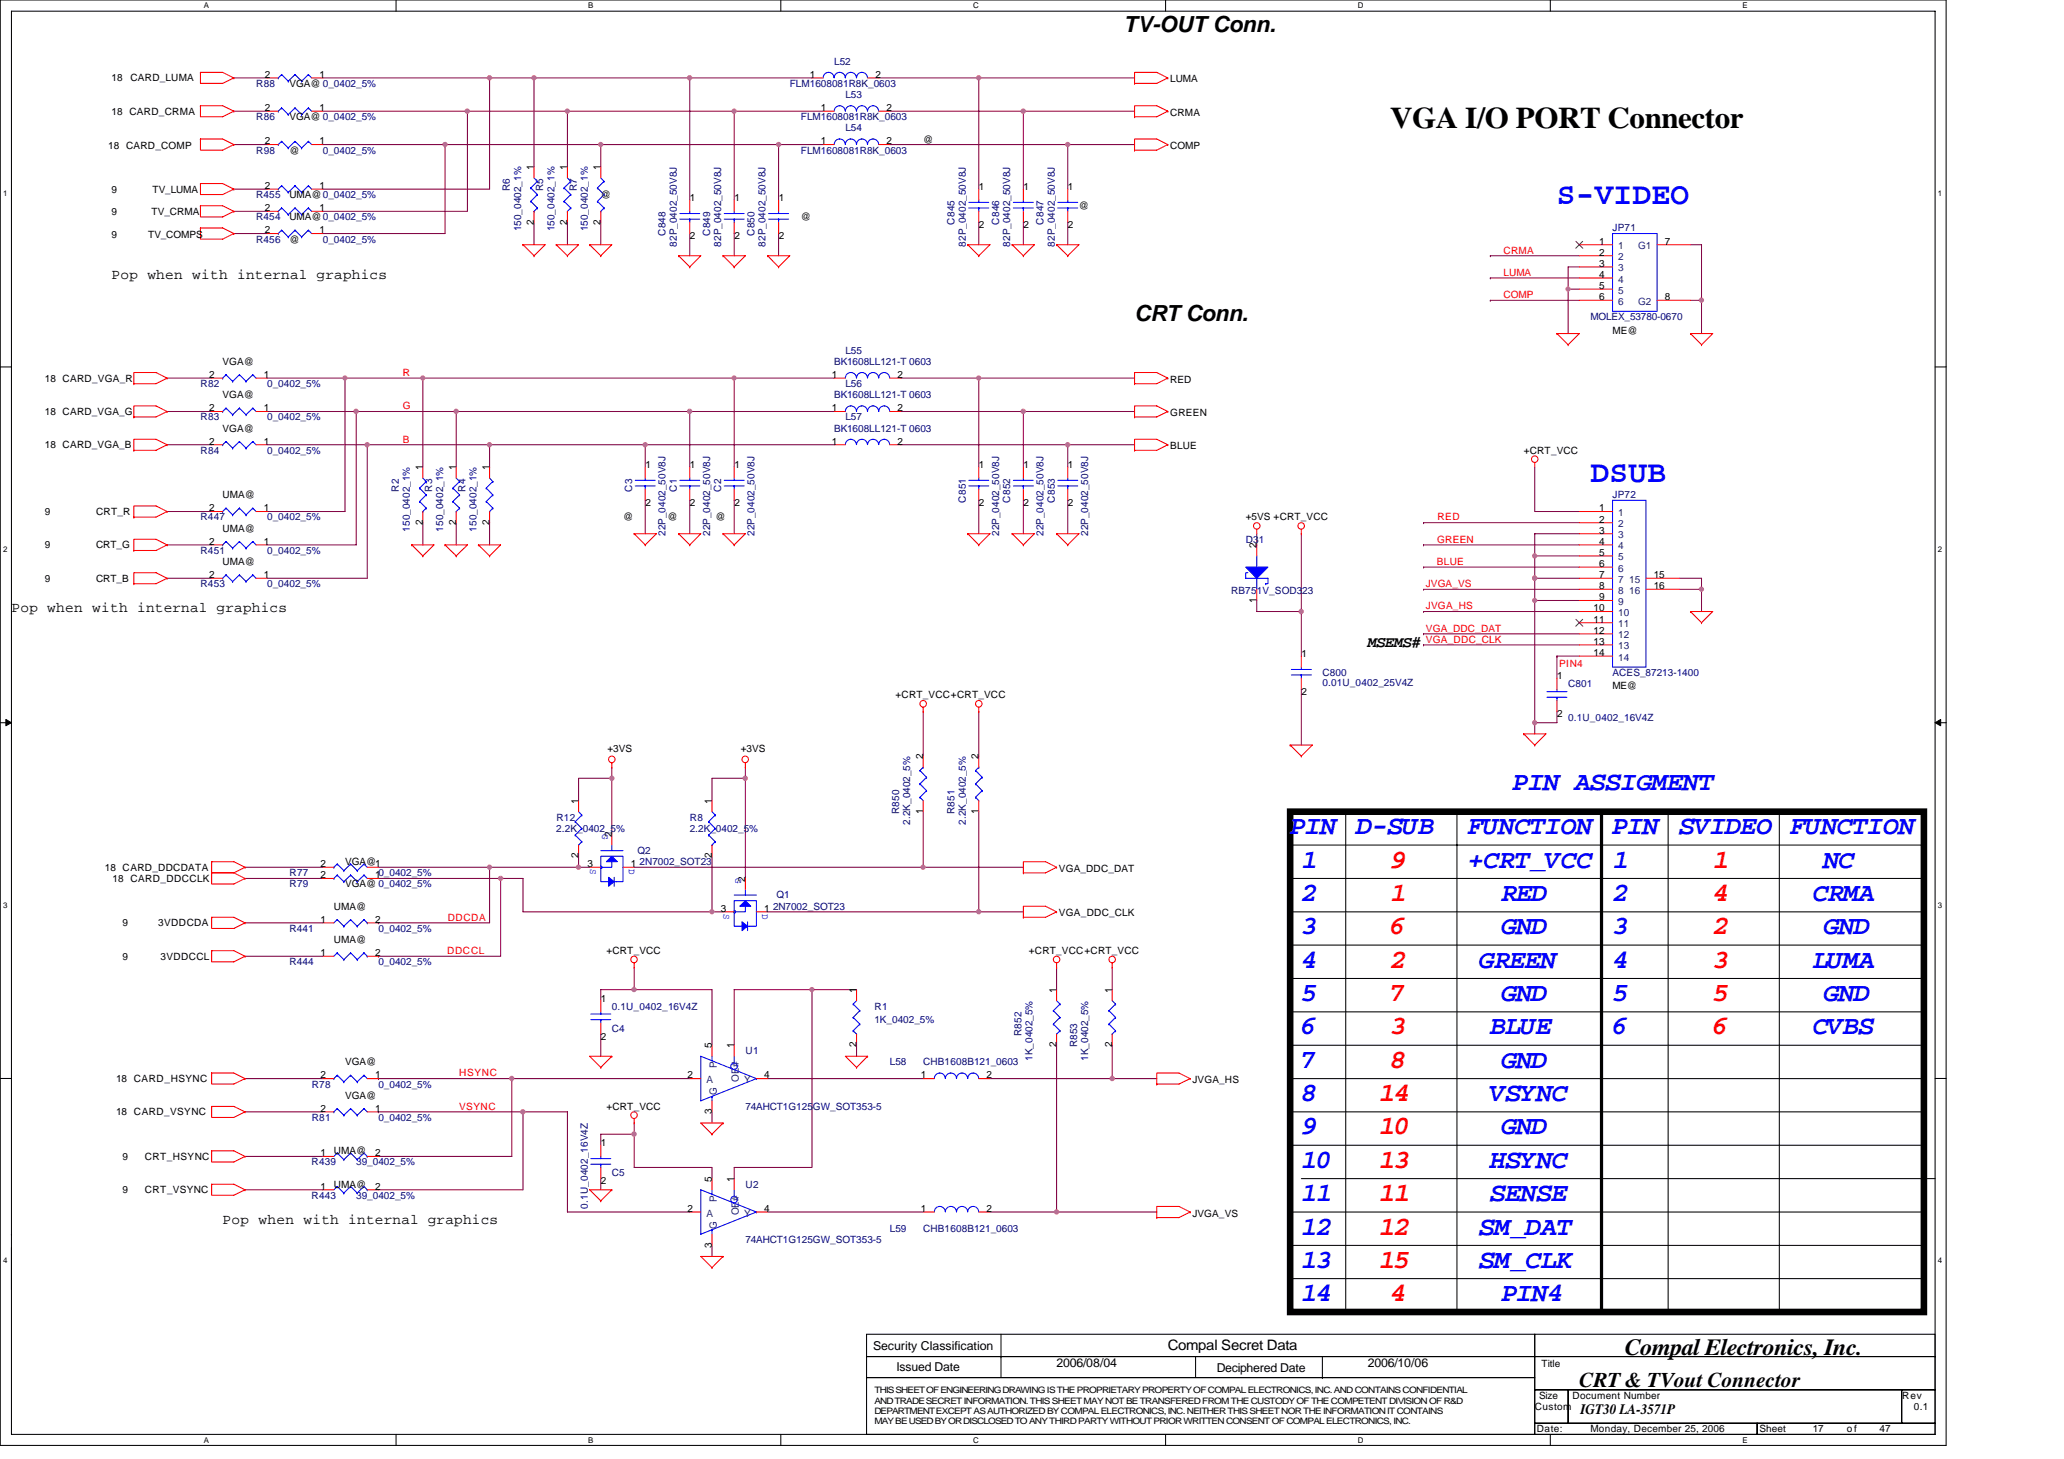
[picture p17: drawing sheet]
<svg xmlns="http://www.w3.org/2000/svg" width="297mm" height="210mm" viewBox="0 0 297 210" stroke-linecap="round" stroke-linejoin="round" font-family="sans-serif">
<defs><g id="words">
<g font-size="4.5" fill="#00f">
<text x="224.1" y="29.3">S-VIDEO</text>
<text x="228.9" y="69.3">DSUB</text>
</g>
<text font-size="4.3" x="200.1" y="18.4">VGA I/O PORT Connector</text>
<g font-size="3.8" fill="#00f">
<text x="217.7" y="113.7">PIN ASSIGMENT</text>
<text x="185.6" y="120.1">PIN</text>
<text x="187.3" y="124.9">1</text>
<text x="195.2" y="120.1">D-SUB</text>
<text x="211.3" y="120.1">FUNCTION</text>
<text x="211.3" y="124.9">+CRT_VCC</text>
<text x="232" y="120.1">PIN</text>
<text x="232.1" y="124.9">1</text>
<text x="241.7" y="120.1">SVIDEO</text>
<text x="257.7" y="120.1">FUNCTION</text>
<text x="262.4" y="124.9">NC</text>
<text x="187.3" y="129.7">2</text>
<text x="216" y="129.7">RED</text>
<text x="232.1" y="129.7">2</text>
<text x="260.9" y="129.7">CRMA</text>
<text x="187.3" y="134.5">3</text>
<text x="216" y="134.5">GND</text>
<text x="232.1" y="134.5">3</text>
<text x="262.4" y="134.5">GND</text>
<text x="187.3" y="139.3">4</text>
<text x="212.8" y="139.3">GREEN</text>
<text x="232.1" y="139.3">4</text>
<text x="260.9" y="139.3">LUMA</text>
<text x="187.3" y="144.1">5</text>
<text x="187.3" y="148.9">6</text>
<text x="214.5" y="148.9">BLUE</text>
<text x="216" y="144.1">GND</text>
<text x="232.1" y="144.1">5</text>
<text x="232.1" y="148.9">6</text>
<text x="260.9" y="148.9">CVBS</text>
<text x="262.4" y="144.1">GND</text>
<text x="187.3" y="153.7">7</text>
<text x="216" y="153.7">GND</text>
<text x="187.3" y="158.5">8</text>
<text x="214.4" y="158.5">VSYNC</text>
<text x="187.3" y="163.3">9</text>
<text x="216" y="163.3">GND</text>
<text x="187.2" y="168.1">10</text>
<text x="187.2" y="172.9">11</text>
<text x="214.4" y="168.1">HSYNC</text>
<text x="214.4" y="172.9">SENSE</text>
<text x="187.2" y="177.7">12</text>
<text x="212.9" y="177.7">SM_DAT</text>
<text x="187.2" y="182.5">13</text>
<text x="212.9" y="182.5">SM_CLK</text>
<text x="187.2" y="187.3">14</text>
<text x="216.1" y="187.3">PIN4</text>
</g>
<g font-size="3.8" fill="#f00">
<text x="200.1" y="124.9">9</text>
<text x="246.5" y="124.9">1</text>
<text x="200.1" y="129.7">1</text>
<text x="246.5" y="129.7">4</text>
<text x="200.1" y="134.5">6</text>
<text x="246.5" y="134.5">2</text>
<text x="200.1" y="139.3">2</text>
<text x="246.5" y="139.3">3</text>
<text x="200.1" y="148.9">3</text>
<text x="200.1" y="144.1">7</text>
<text x="246.5" y="144.1">5</text>
<text x="246.5" y="148.9">6</text>
<text x="200.1" y="153.7">8</text>
<text x="198.4" y="158.5">14</text>
<text x="198.4" y="163.3">10</text>
<text x="198.4" y="172.9">11</text>
<text x="198.4" y="168.1">13</text>
<text x="198.4" y="177.7">12</text>
<text x="198.4" y="182.5">15</text>
<text x="200.1" y="187.3">4</text>
</g>
<text font-size="3.3" x="233.8" y="195.1">Compal Electronics, Inc.</text>
<g font-size="3.2">
<text x="161.7" y="4.6">TV-OUT Conn.</text>
<text x="163.3" y="46.2">CRT Conn.</text>
</g>
<text font-size="3" x="227.3" y="199.6">CRT &amp; TVout Connector</text>
<text font-size="2.2" x="196.9" y="93.1">MSEMS#</text>
<g font-size="2.1">
<text x="16" y="40.1">Pop when with internal graphics</text>
<text x="1.6" y="88.1">Pop when with internal graphics</text>
<text x="32" y="176.1">Pop when with internal graphics</text>
<text x="168.1" y="194.4">Compal Secret Data</text>
<text x="227.4" y="203.5">IGT30 LA-3571P</text>
</g>
<g font-size="1.8">
<text x="125.7" y="194.2">Security Classification</text>
<text x="129" y="197.3">Issued Date</text>
<text x="152.1" y="196.8">2006/08/04</text>
<text x="175.1" y="197.4">Deciphered Date</text>
<text x="196.9" y="196.8">2006/10/06</text>
</g>
<g font-size="1.4">
<text x="16" y="11.7">18</text>
<text x="18.8" y="11.7">CARD_LUMA</text>
<text x="38.1" y="11.2">2</text>
<text x="46" y="11.2">1</text>
<text x="116.5" y="11.2">1</text>
<text x="126" y="11.2">2</text>
<text x="168.4" y="11.9">LUMA</text>
<text x="16" y="16.5">18 CARD_CRMA</text>
<text x="38.1" y="16">2</text>
<text x="41.7" y="12.5">VGA@ 0_0402_5%</text>
<text x="41.7" y="17.3">VGA@ 0_0402_5%</text>
<text x="46" y="16">1</text>
<text x="118.1" y="16">1</text>
<text x="127.6" y="16">2</text>
<text x="168.4" y="16.7">CRMA</text>
<text x="15.6" y="21.5">18 CARD_COMP</text>
<text x="38.1" y="20.8">2</text>
<text x="41.7" y="22.1">@</text>
<text x="46" y="20.8">1</text>
<text x="118.1" y="20.8">1</text>
<text x="127.6" y="20.8">2</text>
<text x="132.9" y="20.5">@</text>
<text x="168.4" y="21.5">COMP</text>
<text x="16" y="27.7">9</text>
<text x="22" y="27.7">TV_LUMA</text>
<text x="38.1" y="27.2">2</text>
<text x="41.7" y="28.5">UMA@0_0402_5%</text>
<text x="46" y="27.2">1</text>
<text x="76.8" y="24.5" transform="rotate(-90 76.8 24.5)">1</text>
<text x="81.6" y="24.5" transform="rotate(-90 81.6 24.5)">1</text>
<text x="86.4" y="24.5" transform="rotate(-90 86.4 24.5)">1</text>
<text x="86.5" y="28.5">@</text>
<text x="99.3" y="29">1</text>
<text x="105.7" y="29">1</text>
<text x="112.1" y="29">1</text>
<text x="140.9" y="27.4">1</text>
<text x="147.3" y="27.4">1</text>
<text x="153.7" y="27.4">1</text>
<text x="16" y="34.3">9</text>
<text x="16" y="30.9">9</text>
<text x="21.3" y="34.3">TV_COMPS</text>
<text x="21.8" y="30.9">TV_CRMA</text>
<text x="38.1" y="30.4">2</text>
<text x="38.1" y="33.6">2</text>
<text x="41.7" y="31.7">UMA@0_0402_5%</text>
<text x="41.7" y="34.9">@</text>
<text x="46" y="30.4">1</text>
<text x="46" y="33.6">1</text>
<text x="76.8" y="32.3" transform="rotate(-90 76.8 32.3)">2</text>
<text x="81.6" y="32.3" transform="rotate(-90 81.6 32.3)">2</text>
<text x="86.4" y="32.3" transform="rotate(-90 86.4 32.3)">2</text>
<text x="99.3" y="34.4">2</text>
<text x="105.7" y="34.4">2</text>
<text x="112.1" y="34.4">2</text>
<text x="115.3" y="31.7">@</text>
<text x="140.9" y="32.8">2</text>
<text x="147.3" y="32.8">2</text>
<text x="153.7" y="32.8">2</text>
<text x="155.3" y="30.1">@</text>
<text x="230.1" y="35.2">1</text>
<text x="239.6" y="35.2">7</text>
<text x="230.1" y="36.8">2</text>
<text x="230.1" y="38.4">3</text>
<text x="230.1" y="40">4</text>
<text x="230.1" y="41.6">5</text>
<text x="230.1" y="43.2">6</text>
<text x="239.6" y="43.2">8</text>
<text x="32" y="52.5">VGA@</text>
<text x="232.1" y="48">ME@</text>
<text x="6.5" y="54.9">18 CARD_VGA_R</text>
<text x="6.5" y="59.7">18 CARD_VGA_G</text>
<text x="30.1" y="54.4">2</text>
<text x="30.1" y="59.2">2</text>
<text x="32" y="57.3">VGA@</text>
<text x="38" y="54.4">1</text>
<text x="38" y="59.2">1</text>
<text x="119.7" y="54.4">1</text>
<text x="119.7" y="59.2">1</text>
<text x="129.2" y="54.4">2</text>
<text x="129.2" y="59.2">2</text>
<text x="168.4" y="55.1">RED</text>
<text x="168.4" y="59.9">GREEN</text>
<text x="6.5" y="64.5">18 CARD_VGA_B</text>
<text x="30.1" y="64">2</text>
<text x="32" y="62.1">VGA@</text>
<text x="38" y="64">1</text>
<text x="119.7" y="64">1</text>
<text x="129.2" y="64">2</text>
<text x="168.4" y="64.7">BLUE</text>
<text x="219.3" y="65.3">+CRT_VCC</text>
<text x="32" y="71.7">UMA@</text>
<text x="60.8" y="67.7" transform="rotate(-90 60.8 67.7)">1</text>
<text x="65.6" y="67.7" transform="rotate(-90 65.6 67.7)">1</text>
<text x="70.4" y="67.7" transform="rotate(-90 70.4 67.7)">1</text>
<text x="92.9" y="67.4">1</text>
<text x="99.3" y="67.4">1</text>
<text x="105.7" y="67.4">1</text>
<text x="140.9" y="67.4">1</text>
<text x="147.3" y="67.4">1</text>
<text x="153.7" y="67.4">1</text>
<text x="6.5" y="74.1">9</text>
<text x="13.8" y="74.1">CRT_R</text>
<text x="30.1" y="73.6">2</text>
<text x="32" y="76.5">UMA@</text>
<text x="38" y="73.6">1</text>
<text x="60.8" y="75.5" transform="rotate(-90 60.8 75.5)">2</text>
<text x="65.6" y="75.5" transform="rotate(-90 65.6 75.5)">2</text>
<text x="70.4" y="75.5" transform="rotate(-90 70.4 75.5)">2</text>
<text x="89.7" y="74.9">@</text>
<text x="92.9" y="72.8">2</text>
<text x="96.1" y="74.9">@</text>
<text x="99.3" y="72.8">2</text>
<text x="103" y="74.9">@</text>
<text x="105.7" y="72.8">2</text>
<text x="140.9" y="72.8">2</text>
<text x="147.3" y="72.8">2</text>
<text x="153.7" y="72.8">2</text>
<text x="179.3" y="74.9">+5VS +CRT_VCC</text>
<text x="230.1" y="73.6">1</text>
<text x="230.1" y="75.2">2</text>
<text x="230.1" y="76.8">3</text>
<text x="6.5" y="78.9">9</text>
<text x="6.5" y="83.7">9</text>
<text x="13.8" y="78.9">CRT_G</text>
<text x="13.8" y="83.7">CRT_B</text>
<text x="30.1" y="78.4">2</text>
<text x="30.1" y="83.2">2</text>
<text x="32" y="81.3">UMA@</text>
<text x="38" y="78.4">1</text>
<text x="38" y="83.2">1</text>
<text x="180.8" y="78.9" transform="rotate(-90 180.8 78.9)">2</text>
<text x="230.1" y="78.4">4</text>
<text x="230.1" y="80">5</text>
<text x="230.1" y="81.6">6</text>
<text x="230.1" y="83.2">7</text>
<text x="238" y="83.2">15</text>
<text x="180.8" y="86.7" transform="rotate(-90 180.8 86.7)">1</text>
<text x="229.3" y="88">10</text>
<text x="229.3" y="89.6">11</text>
<text x="230.1" y="84.8">8</text>
<text x="230.1" y="86.4">9</text>
<text x="238" y="84.8">16</text>
<text x="187.3" y="94.6">1</text>
<text x="229.3" y="91.2">12</text>
<text x="229.3" y="92.8">13</text>
<text x="229.3" y="94.4">14</text>
<text x="128.9" y="100.5">+CRT_VCC+CRT_VCC</text>
<text x="187.3" y="100">2</text>
<text x="224.1" y="97.8">1</text>
<text x="232" y="99.2">ME@</text>
<text x="224.1" y="103.2">2</text>
<text x="87.4" y="108.2">+3VS</text>
<text x="106.6" y="108.2">+3VS</text>
<text x="132.8" y="109.3" transform="rotate(-90 132.8 109.3)">2</text>
<text x="140.8" y="109.3" transform="rotate(-90 140.8 109.3)">2</text>
<text x="83.2" y="115.7" transform="rotate(-90 83.2 115.7)">1</text>
<text x="102.4" y="115.7" transform="rotate(-90 102.4 115.7)">1</text>
<text x="132.8" y="117.2" transform="rotate(-90 132.8 117.2)">1</text>
<text x="140.8" y="117.2" transform="rotate(-90 140.8 117.2)">1</text>
<text x="15.1" y="125.3">18 CARD_DDCDATA</text>
<text x="46.1" y="124.8">2</text>
<text x="49.7" y="124.5">VGA@1</text>
<text x="83.2" y="123.5" transform="rotate(-90 83.2 123.5)">2</text>
<text x="84.5" y="124.8">3</text>
<text x="88" y="120.5" transform="rotate(-90 88 120.5)">2</text>
<text x="90.8" y="124.8">1</text>
<text x="102.4" y="123.5" transform="rotate(-90 102.4 123.5)">2</text>
<text x="152.4" y="125.5">VGA_DDC_DAT</text>
<text x="16.2" y="126.9">18 CARD_DDCCLK</text>
<text x="46.1" y="126.4">2</text>
<text x="48" y="130.9">UMA@</text>
<text x="49.7" y="127.7">VGA@ 0_0402_5%</text>
<text x="54" y="126.4">10_0402_5%</text>
<text x="103.7" y="131.2">3</text>
<text x="107.2" y="126.9" transform="rotate(-90 107.2 126.9)">2</text>
<text x="110" y="131.2">1</text>
<text x="152.4" y="131.9">VGA_DDC_CLK</text>
<text x="17.6" y="133.3">9</text>
<text x="22.8" y="133.3">3VDDCDA</text>
<text x="46.1" y="132.8">1</text>
<text x="46.1" y="137.6">1</text>
<text x="48" y="135.7">UMA@</text>
<text x="54" y="132.8">2</text>
<text x="54" y="137.6">2</text>
<text x="87.3" y="137.3">+CRT_VCC</text>
<text x="148.1" y="137.3">+CRT_VCC+CRT_VCC</text>
<text x="17.6" y="138.1">9</text>
<text x="23.1" y="138.1">3VDDCCL</text>
<text x="123.3" y="142.9" transform="rotate(-90 123.3 142.9)">1</text>
<text x="152" y="142.9" transform="rotate(-90 152 142.9)">1</text>
<text x="160" y="142.9" transform="rotate(-90 160 142.9)">1</text>
<text x="86.5" y="144.2">1</text>
<text x="86.5" y="149.6">2</text>
<text x="16.7" y="155.7">18 CARD_HSYNC</text>
<text x="46.1" y="155.2">2</text>
<text x="49.7" y="153.3">VGA@</text>
<text x="54" y="155.2">1</text>
<text x="98.9" y="155.2">2</text>
<text x="102.4" y="150.9" transform="rotate(-90 102.4 150.9)">5</text>
<text x="105.6" y="150.9" transform="rotate(-90 105.6 150.9)">1</text>
<text x="110" y="155.2">4</text>
<text x="123.3" y="150.7" transform="rotate(-90 123.3 150.7)">2</text>
<text x="132.5" y="155.2">1</text>
<text x="142" y="155.2">2</text>
<text x="152" y="150.7" transform="rotate(-90 152 150.7)">2</text>
<text x="160" y="150.7" transform="rotate(-90 160 150.7)">2</text>
<text x="171.6" y="155.9">JVGA_HS</text>
<text x="16.7" y="160.5">18 CARD_VSYNC</text>
<text x="46.1" y="160">2</text>
<text x="49.7" y="158.1">VGA@</text>
<text x="54" y="160">1</text>
<text x="87.3" y="159.7">+CRT_VCC</text>
<text x="102.4" y="160.4" transform="rotate(-90 102.4 160.4)">3</text>
<text x="17.6" y="166.9">9</text>
<text x="20.8" y="166.9">CRT_HSYNC</text>
<text x="46.1" y="166.4">1</text>
<text x="48" y="166.1">UMA@</text>
<text x="54" y="166.4">2</text>
<text x="86.5" y="165">1</text>
<text x="17.6" y="171.7">9</text>
<text x="20.8" y="171.7">CRT_VSYNC</text>
<text x="46.1" y="171.2">1</text>
<text x="48" y="170.9">UMA@</text>
<text x="54" y="171.2">2</text>
<text x="86.5" y="170.4">2</text>
<text x="102.4" y="170.1" transform="rotate(-90 102.4 170.1)">5</text>
<text x="105.6" y="170.1" transform="rotate(-90 105.6 170.1)">1</text>
<text x="98.9" y="174.4">2</text>
<text x="102.4" y="179.6" transform="rotate(-90 102.4 179.6)">3</text>
<text x="110" y="174.4">4</text>
<text x="132.5" y="174.4">1</text>
<text x="142" y="174.4">2</text>
<text x="171.6" y="175.1">JVGA_VS</text>
<text x="221.8" y="196.7">Title</text>
<text x="220.9" y="202.9">Custom</text>
<text x="221.5" y="201.3">Size</text>
<text x="226.3" y="201.3">Document Number</text>
<text x="273.7" y="201.3">Rev</text>
<text x="275.4" y="202.9">0.1</text>
<text x="221.2" y="206.1">Date:</text>
<text x="228.9" y="206.1">Monday, December 25, 2006</text>
<text x="253.2" y="206.1">Sheet</text>
<text x="260.9" y="206.1">17</text>
<text x="265.8" y="206.1">of</text>
<text x="270.5" y="206.1">47</text>
</g>
<g font-size="1.4" fill="#000080">
<text x="120.1" y="9.3">L52</text>
<text x="36.9" y="12.5">R88</text>
<text x="36.9" y="17.3">R86</text>
<text x="113.7" y="12.5">FLM1608081R8K_0603</text>
<text x="115.3" y="17.3">FLM1608081R8K_0603</text>
<text x="121.7" y="14.1">L53</text>
<text x="36.9" y="22.1">R98</text>
<text x="46.5" y="22.1">0_0402_5%</text>
<text x="115.3" y="22.1">FLM1608081R8K_0603</text>
<text x="121.7" y="18.9">L54</text>
<text x="36.8" y="28.5">R455</text>
<text x="73.4" y="27.5" transform="rotate(-90 73.4 27.5)">R6</text>
<text x="78.2" y="27.5" transform="rotate(-90 78.2 27.5)">R5</text>
<text x="83" y="27.5" transform="rotate(-90 83 27.5)">R7</text>
<text x="36.8" y="31.7">R454</text>
<text x="36.8" y="34.9">R456</text>
<text x="46.5" y="34.9">0_0402_5%</text>
<text x="75" y="33.3" transform="rotate(-90 75 33.3)">150_0402_1%</text>
<text x="79.8" y="33.3" transform="rotate(-90 79.8 33.3)">150_0402_1%</text>
<text x="84.6" y="33.3" transform="rotate(-90 84.6 33.3)">150_0402_1%</text>
<text x="95.8" y="33.9" transform="rotate(-90 95.8 33.9)">C848</text>
<text x="97.4" y="35.5" transform="rotate(-90 97.4 35.5)">82P_0402_50V8J</text>
<text x="102.2" y="33.9" transform="rotate(-90 102.2 33.9)">C849</text>
<text x="103.8" y="35.5" transform="rotate(-90 103.8 35.5)">82P_0402_50V8J</text>
<text x="108.6" y="33.9" transform="rotate(-90 108.6 33.9)">C850</text>
<text x="110.2" y="35.5" transform="rotate(-90 110.2 35.5)">82P_0402_50V8J</text>
<text x="137.4" y="32.3" transform="rotate(-90 137.4 32.3)">C845</text>
<text x="139" y="35.5" transform="rotate(-90 139 35.5)">82P_0402_50V8J</text>
<text x="143.8" y="32.3" transform="rotate(-90 143.8 32.3)">C846</text>
<text x="145.4" y="35.5" transform="rotate(-90 145.4 35.5)">82P_0402_50V8J</text>
<text x="150.2" y="32.3" transform="rotate(-90 150.2 32.3)">C847</text>
<text x="151.8" y="35.5" transform="rotate(-90 151.8 35.5)">82P_0402_50V8J</text>
<text x="232.1" y="33.3">JP71</text>
<text x="228.9" y="46.1">MOLEX_53780-0670</text>
<text x="120.1" y="52.5">BK1608LL121-T 0603</text>
<text x="121.7" y="50.9">L55</text>
<text x="28.9" y="55.7">R82</text>
<text x="38.5" y="55.7">0_0402_5%</text>
<text x="120.1" y="57.3">BK1608LL121-T 0603</text>
<text x="121.7" y="55.7">L56</text>
<text x="28.9" y="60.5">R83</text>
<text x="28.9" y="65.3">R84</text>
<text x="38.5" y="60.5">0_0402_5%</text>
<text x="38.5" y="65.3">0_0402_5%</text>
<text x="120.1" y="62.1">BK1608LL121-T 0603</text>
<text x="121.7" y="60.5">L57</text>
<text x="57.4" y="70.7" transform="rotate(-90 57.4 70.7)">R2</text>
<text x="62.2" y="70.7" transform="rotate(-90 62.2 70.7)">R3</text>
<text x="67" y="70.7" transform="rotate(-90 67 70.7)">R4</text>
<text x="91" y="70.7" transform="rotate(-90 91 70.7)">C3</text>
<text x="97.4" y="70.7" transform="rotate(-90 97.4 70.7)">C1</text>
<text x="103.8" y="70.7" transform="rotate(-90 103.8 70.7)">C2</text>
<text x="232.1" y="71.7">JP72</text>
<text x="28.8" y="74.9">R447</text>
<text x="38.5" y="74.9">0_0402_5%</text>
<text x="59" y="76.5" transform="rotate(-90 59 76.5)">150_0402_1%</text>
<text x="63.8" y="76.5" transform="rotate(-90 63.8 76.5)">150_0402_1%</text>
<text x="68.6" y="76.5" transform="rotate(-90 68.6 76.5)">150_0402_1%</text>
<text x="95.8" y="77.1" transform="rotate(-90 95.8 77.1)">22P_0402_50V8J</text>
<text x="102.2" y="77.1" transform="rotate(-90 102.2 77.1)">22P_0402_50V8J</text>
<text x="108.6" y="77.1" transform="rotate(-90 108.6 77.1)">22P_0402_50V8J</text>
<text x="139" y="72.3" transform="rotate(-90 139 72.3)">C851</text>
<text x="143.8" y="77.1" transform="rotate(-90 143.8 77.1)">22P_0402_50V8J</text>
<text x="145.4" y="72.3" transform="rotate(-90 145.4 72.3)">C852</text>
<text x="150.2" y="77.1" transform="rotate(-90 150.2 77.1)">22P_0402_50V8J</text>
<text x="151.8" y="72.3" transform="rotate(-90 151.8 72.3)">C853</text>
<text x="156.6" y="77.1" transform="rotate(-90 156.6 77.1)">22P_0402_50V8J</text>
<text x="28.8" y="79.7">R451</text>
<text x="38.5" y="79.7">0_0402_5%</text>
<text x="179.3" y="78.1">D31</text>
<text x="28.8" y="84.5">R453</text>
<text x="38.5" y="84.5">0_0402_5%</text>
<text x="177.2" y="85.5">RB751V_SOD323</text>
<text x="190.3" y="97.3">C800</text>
<text x="190.3" y="98.7">0.01U_0402_25V4Z</text>
<text x="225.7" y="98.9">C801</text>
<text x="232.1" y="97.3">ACES_87213-1400</text>
<text x="225.7" y="103.7">0.1U_0402_16V4Z</text>
<text x="80" y="119.7">2.2K_0402_5%</text>
<text x="80.1" y="118.1">R12</text>
<text x="99.3" y="119.7">2.2K_0402_5%</text>
<text x="99.3" y="118.1">R8</text>
<text x="129.4" y="117.1" transform="rotate(-90 129.4 117.1)">R850</text>
<text x="131" y="118.7" transform="rotate(-90 131 118.7)">2.2K_0402_5%</text>
<text x="137.4" y="117.1" transform="rotate(-90 137.4 117.1)">R851</text>
<text x="139" y="118.7" transform="rotate(-90 139 118.7)">2.2K_0402_5%</text>
<text x="91.7" y="122.9">Q2</text>
<text x="92.1" y="124.5">2N7002_SOT23</text>
<text x="41.7" y="127.7">R79</text>
<text x="41.7" y="126.1">R77</text>
<text x="111.3" y="130.9">2N7002_SOT23</text>
<text x="111.7" y="129.3">Q1</text>
<text x="41.7" y="134.1">R441</text>
<text x="54.5" y="134.1">0_0402_5%</text>
<text x="41.7" y="138.9">R444</text>
<text x="54.5" y="138.9">0_0402_5%</text>
<text x="88" y="148.5">C4</text>
<text x="88" y="145.3">0.1U_0402_16V4Z</text>
<text x="125.8" y="147.2">1K_0402_5%</text>
<text x="125.9" y="145.3">R1</text>
<text x="147" y="149.1" transform="rotate(-90 147 149.1)">R852</text>
<text x="107.3" y="151.7">U1</text>
<text x="128.1" y="153.3">L58</text>
<text x="132.9" y="153.3">CHB1608B121_0603</text>
<text x="148.6" y="152.7" transform="rotate(-90 148.6 152.7)">1K_0402_5%</text>
<text x="155" y="150.7" transform="rotate(-90 155 150.7)">R853</text>
<text x="156.6" y="152.7" transform="rotate(-90 156.6 152.7)">1K_0402_5%</text>
<text x="44.9" y="161.3">R81</text>
<text x="44.9" y="156.5">R78</text>
<text x="54.5" y="161.3">0_0402_5%</text>
<text x="54.5" y="156.5">0_0402_5%</text>
<text x="107.3" y="159.7">74AHCT1G125GW_SOT353-5</text>
<text x="44.8" y="167.7">R439</text>
<text x="51.3" y="167.7">39_0402_5%</text>
<text x="44.8" y="172.5">R443</text>
<text x="51.3" y="172.5">39_0402_5%</text>
<text x="84.6" y="173.9" transform="rotate(-90 84.6 173.9)">0.1U_0402_16V4Z</text>
<text x="88" y="169.3">C5</text>
<text x="107.3" y="170.9">U2</text>
<text x="107.3" y="178.9">74AHCT1G125GW_SOT353-5</text>
<text x="128.1" y="177.3">L59</text>
<text x="132.9" y="177.3">CHB1608B121_0603</text>
</g>
<g font-size="1.4" fill="#004080">
<text x="232.9" y="35.9">1</text>
<text x="235.8" y="35.9">G1</text>
<text x="232.9" y="37.5">2</text>
<text x="232.9" y="39.1">3</text>
<text x="232.9" y="40.7">4</text>
<text x="232.9" y="42.3">5</text>
<text x="232.9" y="43.9">6</text>
<text x="235.8" y="43.9">G2</text>
<text x="232.9" y="74.3">1</text>
<text x="232.9" y="75.9">2</text>
<text x="232.9" y="77.5">3</text>
<text x="232.9" y="79.1">4</text>
<text x="232.9" y="80.7">5</text>
<text x="232.9" y="82.3">6</text>
<text x="232.9" y="83.9">7</text>
<text x="234.5" y="83.9">15</text>
<text x="232.9" y="85.5">8</text>
<text x="232.9" y="87.1">9</text>
<text x="232.9" y="88.7">10</text>
<text x="234.5" y="85.5">16</text>
<text x="232.9" y="90.3">11</text>
<text x="232.9" y="91.9">12</text>
<text x="232.9" y="93.5">13</text>
<text x="232.9" y="95.1">14</text>
<text x="101.7" y="155.9">A</text>
<text x="103.1" y="153.8" transform="rotate(-90 103.1 153.8)">P</text>
<text x="106.3" y="155.7" transform="rotate(-90 106.3 155.7)">OE#</text>
<text x="107.1" y="155.9">Y</text>
<text x="103.1" y="157.6" transform="rotate(-90 103.1 157.6)">G</text>
<text x="103.1" y="173" transform="rotate(-90 103.1 173)">P</text>
<text x="101.7" y="175.1">A</text>
<text x="103.1" y="176.8" transform="rotate(-90 103.1 176.8)">G</text>
<text x="106.3" y="174.9" transform="rotate(-90 106.3 174.9)">OE#</text>
<text x="107.1" y="175.1">Y</text>
</g>
<g font-size="1.4" fill="#f00">
<text x="216.4" y="39.7">LUMA</text>
<text x="216.4" y="36.5">CRMA</text>
<text x="216.4" y="42.9">COMP</text>
<text x="58" y="54.1">R</text>
<text x="58" y="58.9">G</text>
<text x="58" y="63.7">B</text>
<text x="206.9" y="74.9">RED</text>
<text x="206.8" y="81.3">BLUE</text>
<text x="206.8" y="78.1">GREEN</text>
<text x="205.2" y="84.5">JVGA_VS</text>
<text x="205.2" y="87.7">JVGA_HS</text>
<text x="205.2" y="90.9">VGA_DDC_DAT</text>
<text x="205.2" y="92.5">VGA_DDC_CLK</text>
<text x="224.4" y="96">PIN4</text>
<text x="64.4" y="137.3">DDCCL</text>
<text x="64.4" y="132.5">DDCDA</text>
<text x="66.1" y="154.9">HSYNC</text>
<text x="66.1" y="159.7">VSYNC</text>
</g>
<g font-size="1.4" fill="#00f">
<text x="84.9" y="125.1" transform="rotate(90 84.9 125.1)">S</text>
<text x="86.7" y="120" transform="rotate(90 86.7 120)">G</text>
<text x="90.5" y="125.1" transform="rotate(90 90.5 125.1)">D</text>
<text x="104.1" y="131.6" transform="rotate(90 104.1 131.6)">S</text>
<text x="105.9" y="126.4" transform="rotate(90 105.9 126.4)">G</text>
<text x="109.7" y="131.6" transform="rotate(90 109.7 131.6)">D</text>
</g>
<g font-size="1.3">
<text x="125.8" y="200.5">THIS SHEET OF ENGINEERING DRAWING IS THE PROPRIETARY PROPERTY OF COMPAL ELECTRONICS, INC. AND CONTAINS CONFIDENTIAL</text>
<text x="125.8" y="202">AND TRADE SECRET INFORMATION. THIS SHEET MAY NOT BE TRANSFERED FROM THE CUSTODY OF THE COMPETENT DIVISION OF R&amp;D</text>
<text x="125.8" y="203.5">DEPARTMENT EXCEPT AS AUTHORIZED BY COMPAL ELECTRONICS, INC. NEITHER THIS SHEET NOR THE INFORMATION IT CONTAINS</text>
<text x="125.8" y="204.9">MAY BE USED BY OR DISCLOSED TO ANY THIRD PARTY WITHOUT PRIOR WRITTEN CONSENT OF COMPAL ELECTRONICS, INC.</text>
</g>
<g font-size="1.1">
<text x="29.3" y="1.2">A</text>
<text x="84.7" y="1.2">B</text>
<text x="140" y="1.2">C</text>
<text x="195.4" y="1.2">D</text>
<text x="250.8" y="1.2">E</text>
<text x=".4" y="28.2">1</text>
<text x="278.9" y="28.2">1</text>
<text x=".4" y="79.4">2</text>
<text x="278.9" y="79.4">2</text>
<text x=".4" y="130.6">3</text>
<text x="278.9" y="130.6">3</text>
<text x=".4" y="181.8">4</text>
<text x="278.9" y="181.8">4</text>
<text x="29.3" y="207.6">A</text>
<text x="84.7" y="207.6">B</text>
<text x="140" y="207.6">C</text>
<text x="195.4" y="207.6">D</text>
<text x="250.8" y="207.6">E</text>
</g>
</g></defs>
<path d="M0 0h280.1v208h-280.1zM1.6 1.6h276.9v204.8h-276.9z" fill="none" stroke="#000" stroke-width=".15"/>
<g fill="#fff">
<path d="M29.3 .2h.8v1.2h-.8z"/>
<path d="M29.3 206.6h.8v1.3h-.8z"/>
</g>
<path d="M57 0v1.6M57 206.4v1.6" fill="none" stroke="#000" stroke-width=".15"/>
<g fill="#fff">
<path d="M84.7 .2h.7v1.2h-.7z"/>
<path d="M84.7 206.6h.7v1.3h-.7z"/>
</g>
<path d="M112.4 0v1.6M112.4 206.4v1.6" fill="none" stroke="#000" stroke-width=".15"/>
<g fill="#fff">
<path d="M140 .2h.8v1.2h-.8z"/>
<path d="M140 206.6h.8v1.3h-.8z"/>
</g>
<path d="M167.7 0v1.6M167.7 206.4v1.6" fill="none" stroke="#000" stroke-width=".15"/>
<g fill="#fff">
<path d="M195.4 .2h.8v1.2h-.8z"/>
<path d="M195.4 206.6h.8v1.3h-.8z"/>
</g>
<path d="M223.1 0v1.6M223.1 206.4v1.6" fill="none" stroke="#000" stroke-width=".15"/>
<g fill="#fff">
<path d="M250.8 .2h.7v1.2h-.7z"/>
<path d="M250.8 206.6h.7v1.3h-.7z"/>
<path d="M.4 27.2h.7v1.3h-.7z"/>
<path d="M278.9 27.2h.6v1.3h-.6z"/>
<path d="M.4 78.4h.7v1.3h-.7z"/>
<path d="M278.9 78.4h.6v1.3h-.6z"/>
</g>
<path d="M0 52.8h1.6M278.5 52.8h1.6" fill="none" stroke="#000" stroke-width=".15"/>
<g fill="#fff">
<path d="M.4 129.6h.7v1.3h-.7z"/>
<path d="M278.9 129.6h.6v1.3h-.6z"/>
</g>
<path d="M0 104h1.6M278.5 104h1.6" fill="none" stroke="#000" stroke-width=".15"/>
<path d="M.8 103.5l.8 .5-.8 .5zM278.5 104l.8-.5v1z" fill="#000" stroke="#000" stroke-width=".14"/>
<g fill="#fff">
<path d="M.4 180.8h.7v1.3h-.7z"/>
<path d="M278.9 180.8h.6v1.3h-.6z"/>
</g>
<g fill="none" stroke="#000" stroke-width=".15">
<path d="M193.7 116.8v72M209.7 116.8v72M240.1 116.8v72M256.1 116.8v72M185.7 121.6h91.2M185.7 131.2h91.2M185.7 136h91.2M185.7 126.4h91.2M276.9 126.4h.1M0 155.2h1.6M185.7 140.8h91.2M185.7 145.6h91.2"/>
<path d="M185.7 150.4h91.2M185.7 155.2h91.2M276.9 155.2h.1M278.5 155.2h1.6M185.7 164.8h91.2M185.7 179.2h91.2M185.7 160h91.2M185.7 174.4h91.2M187.3 169.6h91.2M276.9 160h.1M276.9 174.4h.1M124.7 192h96.2v3.2h-96.2z"/>
<path d="M124.7 195.2h96.2v3.1h-96.2zM124.7 198.3h96.2v8.1h-96.2zM144.1 195.2h.1M144.1 195.2v3.1M144.1 192v3.2M172.1 195.2v3.1M185.7 184h91.2M190.3 198.3h.1M190.3 195.2v3.1M193.7 188.8h.1M209.7 188.8h.1M220.9 192h57.6v3.2h-57.6z"/>
<path d="M220.9 195.2h57.6v4.8h-57.6zM256.1 188.8h.1M276.9 184h.1M220.9 204.8h32v1.6h-32zM220.9 200h4.8v4.8h-4.8zM225.7 200h48v4.8h-48zM252.9 204.8h25.6v1.6h-25.6zM273.7 200h4.8v4.8h-4.8z"/>
</g>
<g fill="none" stroke="#800040" stroke-width=".15">
<path d="M33.7 16h4.8M33.7 11.2h4.8M46.5 16h20.8M46.5 11.2h24M67.3 16v14.4h-20.8M67.3 16h14.4v8M70.5 11.2v16h-24M70.5 11.2h6.4M76.9 11.2v12.8M76.9 11.2h22.4v17.6M81.7 16h24v12.8M99.3 11.2h17.6"/>
<path d="M105.7 16h12.8M126.5 11.2h14.4v16M128.1 16h19.2v11.2M140.9 11.2h22.4M147.3 16h16M33.7 30.4h4.8M33.7 27.2h4.8M33.7 33.6h4.8M33.7 20.8h4.8M46.5 20.8h17.5M64 20.8v12.8h-17.5M64 20.8h22.5"/>
<path d="M76.9 32v3.2M81.7 32v3.2M86.5 32v3.2M86.5 20.8v3.2M86.5 20.8h25.6v8M99.3 33.6v3.2M105.7 33.6v3.2M112.1 20.8h6.4M112.1 33.6v3.2M128.1 20.8h25.6v6.4M140.9 32v3.2M147.3 32v3.2"/>
<path d="M153.7 20.8h9.6M153.7 32v3.2M214.5 36.8h.1M214.5 36.8h12.8M227.3 38.4h-1.6v3.2M243.3 35.2h1.6v8M24 54.4h6.5M24 59.2h6.5M38.5 54.4h11.2v19.2h-11.2M38.5 59.2h12.8M49.7 54.4h11.2v12.8M49.7 54.4h.1"/>
<path d="M51.3 59.2v19.2h-12.8M51.3 59.2h14.4v8M51.3 59.2h.1M60.9 54.4h44.8M65.7 59.2h33.6M99.3 59.2v8M99.3 59.2h20.8M105.7 54.4h14.4M105.7 54.4v12.8M129.7 59.2h17.6M129.7 54.4h11.2M140.9 54.4h22.4"/>
<path d="M140.9 54.4v12.8M147.3 59.2h16M147.3 59.2v8M214.5 43.2h.1M214.5 40h.1M214.5 43.2h12.8M214.5 40h12.8M225.7 41.6h1.6M225.7 41.6v6.4M243.3 43.2h1.6M244.9 43.2v4.8M24 73.6h6.5"/>
<path d="M24 78.4h6.5M24 64h6.5M38.5 64h14.3M52.8 64v19.2h-14.3M52.8 64h17.7v3.2M52.8 64h.1M60.9 75.2v3.2M65.7 75.2v3.2M70.5 64h22.4M70.5 75.2v3.2M92.9 64v3.2M92.9 64h27.2"/>
<path d="M92.9 72v4.8M99.3 72v4.8M105.7 72v4.8M129.7 64h24M140.9 72v4.8M147.3 72v4.8M153.7 64h9.6M153.7 64v3.2M153.7 72v4.8M180.9 76.8v1.6M187.3 76.8v11.2M204.9 75.2h.1"/>
<path d="M204.9 78.4h.1M204.9 75.2h22.4M204.9 78.4h22.4M220.9 67.2v6.4h6.4M227.3 76.8h-6.4v3.2M24 83.2h6.5M180.9 86.4v1.6h6.4v6.4M187.3 99.2v8M204.9 81.6h.1M204.9 84.8h.1M204.9 88h.1M204.9 91.2h.1"/>
<path d="M204.9 92.8h.1M204.9 81.6h22.4M204.9 84.8h22.4M204.9 88h22.4M204.9 91.2h22.4M204.9 92.8h22.4M220.9 83.2h6.4M220.9 86.4h6.4M220.9 80h6.4M220.9 86.4v17.6M220.9 83.2v3.2M220.9 80v3.2"/>
<path d="M224.1 94.4h3.2M224.1 94.4h.1M224.1 94.4v3.2M241.7 83.2h3.2v1.6M241.7 84.8h3.2M244.9 84.8v3.2M244.9 84.8h.1M88.1 110.4v1.6h-4.8v3.2M88.1 112v8M107.3 110.4v1.6h-4.8v3.2M107.3 112v14.4M132.9 102.4v6.4"/>
<path d="M132.9 116.8v8h14.4M140.9 102.4v6.4M140.9 116.8v14.4M220.9 104v1.6M224.1 102.4v1.6h-3.2M35.3 132.8h11.2M35.3 137.6h11.2M35.3 124.8h11.2M35.3 126.4h11.2M54.5 132.8h.1M54.5 137.6h.1M54.5 126.4h17.5"/>
<path d="M54.5 124.8h16M70.5 124.8v8h-16M72 126.4v11.2h-17.5M72 126.4h3.3v4.8h27.2M83.3 124.8h1.6M83.3 123.2v1.6h-12.8M91.3 139.2v3.2M91.3 124.8h41.6M102.5 131.2h1.6M102.5 123.2v8M110.5 131.2h30.4M140.9 131.2h6.4"/>
<path d="M152.1 139.2v3.2M160.1 139.2v3.2M35.3 155.2h11.2M54.5 155.2h19.2v11.2h-19.2M54.5 155.2h.1M73.7 155.2h25.6M86.5 148.8v3.2M91.3 142.4h11.2v8M91.3 142.4h-4.8v1.6M110.5 155.2h22.4M116.9 142.4h-11.2v8M116.9 142.4v25.6h-11.2v1.6"/>
<path d="M116.9 142.4h6.4M123.3 150.4v1.6M142.5 155.2h17.6M152.1 150.4v24M160.1 155.2h6.4M160.1 150.4v4.8M35.3 171.2h11.2M35.3 160h11.2M35.3 166.4h11.2M54.5 160h27.2v14.4h17.6M54.5 160h.1M75.3 160v11.2h-20.8"/>
<path d="M86.5 169.6v1.6M91.3 163.2v4.8h11.2v1.6M91.3 161.6v1.6h-4.8v1.6M102.5 160v1.6M102.5 179.2v1.6M110.5 174.4h22.4M142.5 174.4h24"/>
</g>
<g fill="none" stroke="#f00" stroke-width=".15">
<path d="M28.8 10.4h3.2l1.7 .8M28.8 10.4v1.6h3.2l1.7-.8M28.8 10.4h.1M28.8 15.2h3.2l1.7 .8M28.8 15.2v1.6h3.2l1.7-.8M28.8 15.2h.1M33.7 11.2h.1M33.7 16h.1M38.5 11.2h1.5M38.5 16h1.5M44.8 11.2h1.7M44.8 16h1.7"/>
<path d="M116.9 11.2h1.6M118.5 16h1.6M124.9 11.2h1.6M126.5 16h1.6M163.3 16.8h.1M163.3 12h.1M168.1 16l-1.6 .8h-3.2M168.1 16h.1M168.1 16l-1.6-.8h-3.2v1.6M168.1 11.2l-1.6 .8h-3.2M168.1 11.2h.1M168.1 11.2l-1.6-.8h-3.2v1.6"/>
<path d="M28.8 26.4h3.2l1.7 .8M28.8 26.4v1.6h3.2l1.7-.8M28.8 26.4h.1M28.8 29.6h3.2l1.7 .8M28.8 29.6v1.6h3.2l1.7-.8M28.8 29.6h.1M28.8 32.8h3.2l1.7 .8M28.8 32.8v1.6h3.2l1.7-.8M28.8 32.8h.1M28.8 20h3.2l1.7 .8M28.8 20v1.6h3.2l1.7-.8M28.8 20h.1"/>
<path d="M33.7 27.2h.1M33.7 30.4h.1M33.7 33.6h.1M33.7 20.8h.1M38.5 20.8h1.5M38.5 30.4h1.5M38.5 33.6h1.5M38.5 27.2h1.5M44.8 20.8h1.7M44.8 30.4h1.7M44.8 33.6h1.7M44.8 27.2h1.7"/>
<path d="M75.3 35.2h3.2l-1.6 1.6M75.3 35.2h.1M75.3 35.2l1.6 1.6M76.9 36.8h.1M76.9 24v1.6M76.9 30.4v1.6M80 35.2h3.3l-1.6 1.6M80 35.2h.1M80 35.2l1.7 1.6M81.7 36.8h.1M81.7 24v1.6M81.7 30.4v1.6"/>
<path d="M84.9 35.2h3.2l-1.6 1.6M84.9 35.2h.1M84.9 35.2l1.6 1.6M86.5 36.8h.1M86.5 24v1.6M86.5 30.4v1.6M97.7 36.8h3.2l-1.6 1.6M97.7 36.8h.1M97.7 36.8l1.6 1.6M99.3 38.4h.1M99.3 28.8v1.6M99.3 32v1.6"/>
<path d="M104.1 36.8h3.2l-1.6 1.6M104.1 36.8h.1M104.1 36.8l1.6 1.6M105.7 38.4h.1M105.7 28.8v1.6M105.7 32v1.6M110.5 36.8h3.2l-1.6 1.6M110.5 36.8h.1M110.5 36.8l1.6 1.6M112.1 38.4h.1M112.1 28.8v1.6M112.1 32v1.6"/>
<path d="M118.5 20.8h1.6M126.5 20.8h1.6M139.3 35.2h3.2l-1.6 1.6M139.3 35.2h.1M139.3 35.2l1.6 1.6M140.9 36.8h.1M140.9 27.2v1.6M140.9 30.4v1.6M145.7 35.2h3.2l-1.6 1.6M145.7 35.2h.1M145.7 35.2l1.6 1.6M147.3 36.8h.1"/>
<path d="M147.3 27.2v1.6M147.3 30.4v1.6M152.1 35.2h3.2l-1.6 1.6M152.1 35.2h.1M152.1 35.2l1.6 1.6M153.7 36.8h.1M153.7 27.2v1.6M153.7 30.4v1.6M163.3 21.6h.1M168.1 20.8l-1.6 .8h-3.2M168.1 20.8h.1M168.1 20.8l-1.6-.8h-3.2v1.6"/>
<path d="M227.3 35.2h4.8M227.3 36.8h4.8M227.3 38.4h4.8M238.5 35.2h4.8M19.3 55.2h.1M24 54.4l-1.5 .8h-3.2M24 54.4h.1M24 54.4l-1.5-.8h-3.2v1.6M24 59.2l-1.5 .8h-3.2M24 59.2h.1M24 59.2l-1.5-.8h-3.2v1.6M30.5 54.4h1.5"/>
<path d="M30.5 59.2h1.5M36.8 54.4h1.7M36.8 59.2h1.7M120.1 54.4h1.6M120.1 59.2h1.6M128.1 54.4h1.6M128.1 59.2h1.6M163.3 55.2h.1M168.1 59.2l-1.6 .8h-3.2M168.1 59.2h.1M168.1 59.2l-1.6-.8h-3.2v1.6M168.1 54.4l-1.6 .8h-3.2"/>
<path d="M168.1 54.4h.1M168.1 54.4l-1.6-.8h-3.2v1.6M224.1 48h3.2l-1.6 1.6M224.1 48h.1M224.1 48l1.6 1.6M225.7 49.6h.1M227.3 40h4.8M227.3 41.6h4.8M227.3 43.2h4.8M238.5 43.2h4.8M243.3 48h3.2l-1.6 1.6M243.3 48h.1"/>
<path d="M243.3 48l1.6 1.6M244.9 49.6h.1M19.3 74.4h.1M19.3 79.2h.1M19.3 60h.1M19.3 64.8h.1M24 73.6l-1.5 .8h-3.2M24 73.6h.1M24 73.6l-1.5-.8h-3.2v1.6M24 78.4l-1.5 .8h-3.2M24 78.4h.1M24 78.4l-1.5-.8h-3.2v1.6"/>
<path d="M24 64l-1.5 .8h-3.2M24 64h.1M24 64l-1.5-.8h-3.2v1.6M30.5 73.6h1.5M30.5 78.4h1.5M30.5 64h1.5M36.8 73.6h1.7M36.8 78.4h1.7M36.8 64h1.7M59.3 78.4h3.2l-1.6 1.6M59.3 78.4h.1M59.3 78.4l1.6 1.6"/>
<path d="M60.9 67.2v1.6M60.9 73.6v1.6M64 78.4h3.3l-1.6 1.6M64 78.4h.1M64 78.4l1.7 1.6M65.7 67.2v1.6M65.7 73.6v1.6M68.9 78.4h3.1l-1.5 1.6M68.9 78.4h.1M68.9 78.4l1.6 1.6M70.5 67.2v1.6M70.5 73.6v1.6"/>
<path d="M91.3 76.8h3.2l-1.6 1.6M91.3 76.8h.1M91.3 76.8l1.6 1.6M92.9 78.4h.1M92.9 67.2v1.6M92.9 70.4v1.6M97.7 76.8h3.2l-1.6 1.6M97.7 76.8h.1M97.7 76.8l1.6 1.6M99.3 78.4h.1M99.3 67.2v1.6M99.3 70.4v1.6"/>
<path d="M104.1 76.8h3.2l-1.6 1.6M104.1 76.8h.1M104.1 76.8l1.6 1.6M105.7 78.4h.1M105.7 67.2v1.6M105.7 70.4v1.6M120.1 64h1.6M128.1 64h1.6M139.3 76.8h3.2l-1.6 1.6M139.3 76.8h.1M139.3 76.8l1.6 1.6M140.9 78.4h.1"/>
<path d="M140.9 67.2v1.6M140.9 70.4v1.6M145.7 76.8h3.2l-1.6 1.6M145.7 76.8h.1M145.7 76.8l1.6 1.6M147.3 78.4h.1M147.3 67.2v1.6M147.3 70.4v1.6M152.1 76.8h3.2l-1.6 1.6M152.1 76.8h.1M152.1 76.8l1.6 1.6M153.7 78.4h.1"/>
<path d="M153.7 67.2v1.6M153.7 70.4v1.6M163.3 64.8h.1M163.3 60h.1M168.1 64l-1.6 .8h-3.2M168.1 64h.1M168.1 64l-1.6-.8h-3.2v1.6M180.9 76.2v.6M180.9 78.4v1.6M187.3 76.8h.1M187.3 76.2v.6M220.9 66.6v.6"/>
<path d="M227.3 73.6h4.8M227.3 78.4h4.8M227.3 75.2h4.8M227.3 76.8h4.8M19.3 84h.1M24 83.2l-1.5 .8h-3.2M24 83.2h.1M24 83.2l-1.5-.8h-3.2v1.6M30.5 83.2h1.5M36.8 83.2h1.7M60.9 80h.1M65.7 80h.1"/>
<path d="M70.5 80h.1M180.9 84.8v1.6M187.3 94.4v1.6M187.3 97.6v1.6M224.1 97.6v1.6M227.3 80h4.8M227.3 81.6h4.8M227.3 83.2h4.8M227.3 84.8h4.8M227.3 86.4h4.8M227.3 88h4.8M227.3 89.6h4.8"/>
<path d="M227.3 91.2h4.8M227.3 92.8h4.8M227.3 94.4h4.8M236.9 83.2h4.8M236.9 84.8h4.8M243.3 88h3.2l-1.6 1.6M243.3 88h.1M243.3 88l1.6 1.6M244.9 89.6h.1M83.3 115.2v1.6M88.1 110.4h.1M88.1 109.8v.6"/>
<path d="M102.5 115.2v1.6M107.3 110.4h.1M107.3 109.8v.6M132.9 102.4h.1M132.9 101.8v.6M132.9 108.8v1.6M132.9 115.2v1.6M140.9 102.4h.1M140.9 101.8v.6M140.9 108.8v1.6M140.9 115.2v1.6M185.7 107.2h3.2l-1.6 1.6"/>
<path d="M185.7 107.2h.1M185.7 107.2l1.6 1.6M187.3 108.8h.1M219.3 105.6h3.2l-1.6 1.6M219.3 105.6h.1M219.3 105.6l1.6 1.6M220.9 107.2h.1M224.1 100.8v1.6M30.5 132h3.2l1.6 .8M30.5 132v1.6h3.2l1.6-.8M30.5 132h.1M30.5 136.8h3.2l1.6 .8"/>
<path d="M30.5 136.8v1.6h3.2l1.6-.8M30.5 136.8h.1M30.5 124h3.2l1.6 .8M30.5 124v1.6h3.2M30.5 124h.1M30.5 125.6h3.2M30.5 125.6v1.6h3.2l1.6-.8M30.5 125.6h.1M33.7 125.6l1.6 .8M35.3 132.8h.1M35.3 137.6h.1M35.3 124.8h.1"/>
<path d="M35.3 126.4h.1M35.3 124.8l-1.6 .8M46.5 132.8h1.5M46.5 126.4h1.5M46.5 137.6h1.5M46.5 124.8h1.5M52.8 132.8h1.7M52.8 126.4h1.7M52.8 137.6h1.7M52.8 124.8h1.7M83.3 121.6v1.6M84.9 124.8h1.6"/>
<path d="M88.1 120v1.6M89.7 124.8h1.6M91.3 139.2h.1M91.3 138.6v.6M102.5 121.6v1.6M104.1 131.2h1.6M107.3 126.4v1.6M108.9 131.2h1.6M147.3 125.6h.1M147.3 132h.1M152.1 124.8l-1.6 .8h-3.2M152.1 124.8h.1"/>
<path d="M152.1 124.8l-1.6-.8h-3.2v1.6M152.1 131.2l-1.6 .8h-3.2M152.1 131.2h.1M152.1 131.2l-1.6-.8h-3.2v1.6M152.1 139.2h.1M152.1 138.6v.6M160.1 139.2h.1M160.1 138.6v.6M30.5 154.4h3.2l1.6 .8M30.5 154.4v1.6h3.2l1.6-.8M30.5 154.4h.1M30.5 159.2h3.2l1.6 .8"/>
<path d="M30.5 159.2v1.6h3.2l1.6-.8M30.5 159.2h.1M35.3 155.2h.1M46.5 155.2h1.5M52.8 155.2h1.7M86.5 153.6h.1M86.5 144v1.6M86.5 147.2v1.6M88.1 152h-3.2l1.6 1.6M88.1 152h.1M88.1 152l-1.6 1.6M99.3 155.2h1.6"/>
<path d="M102.5 150.4v1.6M102.5 158.4v1.6M105.7 150.4v1.6M108.9 155.2h1.6M123.3 153.6h.1M123.3 142.4v1.6M123.3 148.8v1.6M124.9 152h-3.2l1.6 1.6M124.9 152h.1M124.9 152l-1.6 1.6M132.9 155.2h1.6M140.9 155.2h1.6"/>
<path d="M152.1 142.4v1.6M152.1 148.8v1.6M160.1 142.4v1.6M160.1 148.8v1.6M166.5 156h.1M171.3 155.2l-1.6 .8h-3.2M171.3 155.2h.1M171.3 155.2l-1.6-.8h-3.2v1.6M30.5 165.6h3.2l1.6 .8M30.5 165.6v1.6h3.2l1.6-.8M30.5 165.6h.1M30.5 170.4h3.2l1.6 .8"/>
<path d="M30.5 170.4v1.6h3.2l1.6-.8M30.5 170.4h.1M35.3 166.4h.1M35.3 171.2h.1M35.3 160h.1M46.5 160h1.5M46.5 171.2h1.5M46.5 166.4h1.5M52.8 160h1.7M52.8 171.2h1.7M52.8 166.4h1.7M86.5 172.8h.1"/>
<path d="M86.5 164.8v1.6M86.5 168v1.6M88.1 171.2h-3.2l1.6 1.6M88.1 171.2h.1M88.1 171.2l-1.6 1.6M91.3 161.6h.1M91.3 161v.6M99.3 174.4h1.6M102.5 163.2h.1M102.5 169.6v1.6M102.5 177.6v1.6M104.1 161.6h-3.2l1.6 1.6"/>
<path d="M104.1 161.6h.1M104.1 161.6l-1.6 1.6M105.7 169.6v1.6M108.9 174.4h1.6M132.9 174.4h1.6M140.9 174.4h1.6M166.5 175.2h.1M171.3 174.4l-1.6 .8h-3.2M171.3 174.4h.1M171.3 174.4l-1.6-.8h-3.2v1.6M102.5 182.4h.1M104.1 180.8h-3.2l1.6 1.6"/>
<path d="M104.1 180.8h.1M104.1 180.8l-1.6 1.6"/>
<circle cx="180.9" cy="75.7" r=".47"/>
<circle cx="187.3" cy="75.7" r=".47"/>
<circle cx="220.9" cy="66.1" r=".47"/>
<circle cx="88" cy="109.3" r=".47"/>
<circle cx="107.2" cy="109.3" r=".47"/>
<circle cx="132.9" cy="101.3" r=".47"/>
<circle cx="140.9" cy="101.3" r=".47"/>
<circle cx="91.2" cy="138.1" r=".47"/>
<circle cx="152.1" cy="138.1" r=".47"/>
<circle cx="160.1" cy="138.1" r=".47"/>
<circle cx="91.2" cy="160.5" r=".47"/>
</g>
<path d="M1.6 177.6h.1M1.6 185.6v-8" fill="none" stroke="#000" stroke-width=".14" stroke-dasharray="6.1 2"/>
<path d="M185.7 116.8h91.2v72h-91.2z" fill="none" stroke="#000" stroke-width=".95"/>
<path d="M230.5 116.8v72M230.5 188.8h.1" fill="none" stroke="#000" stroke-width=".47"/>
<g fill="none" stroke="#00f" stroke-width=".15">
<path d="M40 11.2h.1M40 16h.1M40.5 10.7h.1M40.5 15.5h.1M40.5 10.7l1 1M40.5 10.7l-.5 .5M40.5 15.5l1 1M40.5 15.5l-.5 .5M41.5 11.7h.1M41.5 16.5h.1M42.5 10.7h.1M42.5 15.5h.1"/>
<path d="M42.5 10.7l.9 1M42.5 10.7l-1 1M42.5 15.5l.9 1M42.5 15.5l-1 1M43.4 11.7h.1M43.4 16.5h.1M44.4 10.7h.1M44.4 15.5h.1M44.4 10.7l.4 .5M44.4 10.7l-1 1M44.4 15.5l.4 .5M44.4 15.5l-1 1"/>
<path d="M118.5 11.2a.78 .78 0 0 1 .7-.8 .78 .78 0 0 1 .8 .8M120.1 11.2a.79 .79 0 0 1 .7-.8 .79 .79 0 0 1 .8 .8M120.1 16a.79 .79 0 0 1 .7-.8 .79 .79 0 0 1 .8 .8M121.7 11.2a.8 .8 0 0 1 .8-.8 .8 .8 0 0 1 .8 .8 .78 .78 0 0 1 .8-.8 .78 .78 0 0 1 .7 .8M121.7 16a.79 .79 0 0 1 .8-.8 .79 .79 0 0 1 .8 .8 .79 .79 0 0 1 .7-.8 .79 .79 0 0 1 .8 .8 .81 .81 0 0 1 .8-.8 .81 .81 0 0 1 .8 .8M40 20.8h.1M40 30.4h.1M40 33.6h.1M40 27.2h.1M40.5 20.3h.1M40.5 29.9h.1M40.5 33.1h.1"/>
<path d="M40.5 26.7h.1M40.5 20.3l1 1M40.5 20.3l-.5 .5M40.5 29.9l1 1M40.5 29.9l-.5 .5M40.5 33.1l1 1M40.5 33.1l-.5 .5M40.5 26.7l1 1M40.5 26.7l-.5 .5M41.5 21.3h.1M41.5 30.9h.1M41.5 34.1h.1"/>
<path d="M41.5 27.7h.1M42.5 20.3h.1M42.5 29.9h.1M42.5 33.1h.1M42.5 26.7h.1M42.5 20.3l.9 1M42.5 20.3l-1 1M42.5 26.7l.9 1M42.5 29.9l.9 1M42.5 29.9l-1 1M42.5 33.1l.9 1M42.5 33.1l-1 1"/>
<path d="M42.5 26.7l-1 1M43.4 21.3h.1M43.4 30.9h.1M43.4 34.1h.1M43.4 27.7h.1M44.4 20.3h.1M44.4 29.9h.1M44.4 33.1h.1M44.4 26.7h.1M44.4 20.3l.4 .5M44.4 20.3l-1 1M44.4 29.9l.4 .5"/>
<path d="M44.4 29.9l-1 1M44.4 33.1l.4 .5M44.4 33.1l-1 1M44.4 26.7l.4 .5M44.4 26.7l-1 1M76.4 27.1h.1M76.4 29h.1M76.4 27.1l.9 .9M76.4 29l.9 .9M76.9 30.4h.1M76.9 25.6l.4 .5M77.3 26.1h.1"/>
<path d="M77.3 28h.1M77.3 29.9h.1M77.3 26.1l-.9 1M77.3 28l-.9 1M77.3 29.9l-.4 .5M81.2 27.1h.1M81.2 29h.1M81.2 27.1l.9 .9M81.2 29l.9 .9M81.7 30.4h.1M81.7 25.6l.4 .5M82.1 26.1h.1"/>
<path d="M82.1 28h.1M82.1 29.9h.1M82.1 26.1l-.9 1M82.1 28l-.9 1M82.1 29.9l-.4 .5M86 27.1h.1M86 29h.1M86 27.1l.9 .9M86 29l.9 .9M86.5 30.4h.1M86.5 25.6l.4 .5M86.9 26.1h.1"/>
<path d="M86.9 28h.1M86.9 29.9h.1M86.9 26.1l-.9 1M86.9 28l-.9 1M86.9 29.9l-.4 .5M97.8 31.5h2.9M97.8 30.7h2.9M99.3 30.4v.3M99.3 31.5h.1M99.3 31.5v.5M104.2 31.5h2.9M104.2 30.7h2.9"/>
<path d="M105.7 30.4v.3M105.7 31.5h.1M105.7 31.5v.5M110.6 31.5h2.9M110.6 30.7h2.9M112.1 30.4v.3M112.1 31.5h.1M112.1 31.5v.5M120.1 20.8a.79 .79 0 0 1 .7-.8 .79 .79 0 0 1 .8 .8M121.7 20.8a.79 .79 0 0 1 .8-.8 .79 .79 0 0 1 .8 .8 .79 .79 0 0 1 .7-.8 .79 .79 0 0 1 .8 .8 .8 .8 0 0 1 .8-.8 .8 .8 0 0 1 .8 .8M139.4 29.9h2.9M139.4 29.1h2.9"/>
<path d="M140.9 28.8v.3M140.9 29.9h.1M140.9 29.9v.5M145.8 29.9h2.9M145.8 29.1h2.9M147.3 28.8v.3M147.3 29.9h.1M147.3 29.9v.5M152.2 29.9h2.9M152.2 29.1h2.9M153.7 28.8v.3M153.7 29.9h.1"/>
<path d="M153.7 29.9v.5M232.1 33.6h6.4v11.2h-6.4zM32 54.4h.1M32 59.2h.1M32.5 53.9h.1M32.5 58.7h.1M32.5 53.9l1 1M32.5 53.9l-.5 .5M32.5 58.7l1 1M32.5 58.7l-.5 .5M33.5 54.9h.1M33.5 59.7h.1"/>
<path d="M34.5 53.9h.1M34.5 58.7h.1M34.5 53.9l.9 1M34.5 53.9l-1 1M34.5 58.7l.9 1M34.5 58.7l-1 1M35.4 54.9h.1M35.4 59.7h.1M36.4 53.9h.1M36.4 58.7h.1M36.4 53.9l.4 .5M36.4 53.9l-1 1"/>
<path d="M36.4 58.7l.4 .5M36.4 58.7l-1 1M121.7 54.4a.79 .79 0 0 1 .8-.8 .79 .79 0 0 1 .8 .8 .79 .79 0 0 1 .7-.8 .79 .79 0 0 1 .8 .8 .8 .8 0 0 1 .8-.8 .8 .8 0 0 1 .8 .8M121.7 59.2a.79 .79 0 0 1 .8-.8 .79 .79 0 0 1 .8 .8 .79 .79 0 0 1 .7-.8 .79 .79 0 0 1 .8 .8 .8 .8 0 0 1 .8-.8 .8 .8 0 0 1 .8 .8M126.5 54.4a.78 .78 0 0 1 .8-.8 .78 .78 0 0 1 .7 .8M126.5 59.2a.78 .78 0 0 1 .8-.8 .78 .78 0 0 1 .7 .8M32 73.6h.1M32 78.4h.1M32 64h.1M32.5 73.1h.1M32.5 77.9h.1M32.5 63.5h.1"/>
<path d="M32.5 73.1l1 1M32.5 73.1l-.5 .5M32.5 77.9l1 1M32.5 77.9l-.5 .5M32.5 63.5l1 1M32.5 63.5l-.5 .5M33.5 74.1h.1M33.5 78.9h.1M33.5 64.5h.1M34.5 73.1h.1M34.5 77.9h.1M34.5 63.5h.1"/>
<path d="M34.5 73.1l.9 1M34.5 73.1l-1 1M34.5 77.9l.9 1M34.5 77.9l-1 1M34.5 63.5l.9 1M34.5 63.5l-1 1M35.4 74.1h.1M35.4 78.9h.1M35.4 64.5h.1M36.4 73.1h.1M36.4 77.9h.1M36.4 63.5h.1"/>
<path d="M36.4 73.1l.4 .5M36.4 73.1l-1 1M36.4 77.9l.4 .5M36.4 77.9l-1 1M36.4 63.5l.4 .5M36.4 63.5l-1 1M60.4 70.3h.1M60.4 72.2h.1M60.4 70.3l.9 .9M60.4 72.2l.9 .9M60.9 73.6h.1M60.9 68.8l.4 .5"/>
<path d="M61.3 69.3h.1M61.3 71.2h.1M61.3 73.1h.1M61.3 69.3l-.9 1M61.3 71.2l-.9 1M61.3 73.1l-.4 .5M65.2 70.3h.1M65.2 72.2h.1M65.2 70.3l.9 .9M65.2 72.2l.9 .9M65.7 73.6h.1M65.7 68.8l.4 .5"/>
<path d="M66.1 69.3h.1M66.1 71.2h.1M66.1 73.1h.1M66.1 69.3l-.9 1M66.1 71.2l-.9 1M66.1 73.1l-.4 .5M70 70.3h.1M70 72.2h.1M70 70.3l.9 .9M70 72.2l.9 .9M70.5 73.6h.1M70.5 68.8l.4 .5"/>
<path d="M70.9 69.3h.1M70.9 71.2h.1M70.9 73.1h.1M70.9 69.3l-.9 1M70.9 71.2l-.9 1M70.9 73.1l-.4 .5M91.4 69.9h2.9M91.4 69.1h2.9M92.9 68.8v.3M92.9 69.9h.1M92.9 69.9v.5M97.8 69.9h2.9"/>
<path d="M97.8 69.1h2.9M99.3 68.8v.3M99.3 69.9h.1M99.3 69.9v.5M104.2 69.9h2.9M104.2 69.1h2.9M105.7 68.8v.3M105.7 69.9h.1M105.7 69.9v.5M121.7 64a.79 .79 0 0 1 .8-.8 .79 .79 0 0 1 .8 .8 .79 .79 0 0 1 .7-.8 .79 .79 0 0 1 .8 .8 .81 .81 0 0 1 .8-.8 .81 .81 0 0 1 .8 .8M126.5 64a.78 .78 0 0 1 .8-.8 .78 .78 0 0 1 .7 .8M139.4 69.9h2.9"/>
<path d="M139.4 69.1h2.9M140.9 68.8v.3M140.9 69.9h.1M140.9 69.9v.5M145.8 69.9h2.9M145.8 69.1h2.9M147.3 68.8v.3M147.3 69.9h.1M147.3 69.9v.5M152.2 69.9h2.9M152.2 69.1h2.9M153.7 68.8v.3"/>
<path d="M153.7 69.9h.1M153.7 69.9v.5M232.1 72h4.8v24h-4.8zM32 83.2h.1M32.5 82.7h.1M32.5 82.7l1 1M32.5 82.7l-.5 .5M33.5 83.7h.1M34.5 82.7h.1M34.5 82.7l.9 1M34.5 82.7l-1 1M35.4 83.7h.1"/>
<path d="M36.4 82.7h.1M36.4 82.7l.4 .5M36.4 82.7l-1 1M179.6 82.4h-.3v.8h3.2v.8h-.3M180.9 80v1.6M180.9 83.2v1.6M182.2 84h.1M185.8 97.1h2.9M185.8 96.4h2.9M187.3 96v.4M187.3 97.1h.1M187.3 97.1v.5"/>
<path d="M222.6 99.5h2.9M224.1 99.2v.3M82.8 118.3h.1M82.8 118.3l.9 .9M83.3 116.8l.4 .5M83.7 117.3h.1M83.7 119.2h.1M83.7 117.3l-.9 1M83.7 119.2l-.9 1M102 118.3h.1M102 118.3l.9 .9M102.5 116.8l.4 .5"/>
<path d="M102.9 117.3h.1M102.9 119.2h.1M102.9 117.3l-.9 1M102.9 119.2l-.9 1M132.4 114.7h.1M132.4 112.8h.1M132.4 110.9h.1M132.4 114.7l.5 .5M132.4 112.8l.9 1M132.4 110.9l.9 1M132.9 110.4h.1M132.9 110.4l-.5 .5"/>
<path d="M133.3 113.8h.1M133.3 111.9h.1M133.3 113.8l-.9 .9M133.3 111.9l-.9 .9M140.4 114.7h.1M140.4 112.8h.1M140.4 110.9h.1M140.4 114.7l.5 .5M140.4 112.8l.9 1M140.4 110.9l.9 1M140.9 110.4h.1M140.9 110.4l-.5 .5"/>
<path d="M141.3 113.8h.1M141.3 111.9h.1M141.3 113.8l-.9 .9M141.3 111.9l-.9 .9M222.6 100.4h2.9M224.1 100.4h.1M224.1 100.4v.4M48 126.4h.1M48 124.8h.1M48.5 132.4h.1M48.5 125.9h.1M48.5 137.1h.1"/>
<path d="M48.5 124.4h.1M48.5 132.4l-.5 .4M48.5 132.4l1 .9M48.5 125.9l1 1M48.5 125.9l-.5 .5M48.5 137.1l-.5 .5M48.5 137.1l1 1M48.5 124.4l1 .9M48.5 124.4l-.5 .4M49.5 133.3h.1M49.5 126.9h.1M49.5 138.1h.1"/>
<path d="M49.5 125.3h.1M50.5 132.4h.1M50.5 125.9h.1M50.5 137.1h.1M50.5 124.4h.1M50.5 132.4l-1 .9M50.5 132.4l.9 .9M50.5 125.9l.9 1M50.5 125.9l-1 1M50.5 137.1l-1 1M50.5 137.1l.9 1M50.5 124.4l.9 .9"/>
<path d="M50.5 124.4l-1 .9M51.4 133.3h.1M51.4 126.9h.1M51.4 138.1h.1M51.4 125.3h.1M52.4 132.4h.1M52.4 125.9h.1M52.4 137.1h.1M52.4 124.4h.1M52.4 132.4l-1 .9M52.4 132.4l.4 .4M52.4 125.9l.4 .5"/>
<path d="M52.4 125.9l-1 1M52.4 137.1l-1 1M52.4 137.1l.4 .5M52.4 124.4l.4 .4M52.4 124.4l-1 .9M52.8 132.8h.1M52.8 137.6h.1M82.8 120.2h.1M82.8 120.2l.9 .9M83.3 121.6h.1M83.7 121.1h.1M83.7 121.1l-.4 .5"/>
<path d="M86.5 122.4h3.2M86.5 124.8v2.1h1.1M86.5 124.7h.1v.3h-.1v-.2M86.5 124.8h.1M88.1 124v.8h-1.6v-1.6h3.2v3.7h-1.3M88.1 121.6v.8M88.4 126.3v1.3M102 120.2h.1M102 120.2l.9 .9M102.5 121.6h.1M102.9 121.1h.1M102.9 121.1l-.4 .5"/>
<path d="M105.7 128.8h3.2M105.7 131.2v2.1h1.1M105.7 131.1h.1v.3h-.1v-.2M105.7 131.2h.1M107.3 130.4v.8h-1.6v-1.6h3.2v3.7h-1.3M107.3 128v.8M107.6 132.7v1.2M48 155.2h.1M48.5 159.6h.1M48.5 154.7h.1M48.5 159.6l1 .9M48.5 159.6l-.5 .4"/>
<path d="M48.5 154.7l1 1M48.5 154.7l-.5 .5M49.5 155.7h.1M50.5 159.6h.1M50.5 154.7h.1M50.5 159.6l.9 .9M50.5 159.6l-1 .9M50.5 154.7l.9 1M50.5 154.7l-1 1M51.4 155.7h.1M52.4 159.6h.1M52.4 154.7h.1"/>
<path d="M52.4 159.6l.4 .4M52.4 159.6l-1 .9M52.4 154.7l.4 .5M52.4 154.7l-1 1M85 146.7h2.9M85 145.9h2.9M86.5 145.6v.3M86.5 146.7h.1M86.5 146.7v.5M100.9 152l8 3.2-8 3.2zM102.5 152v.7M102.5 157.8h.1"/>
<path d="M102.5 157.8v.6M105.7 152v1M108.9 155.2h.1M122.8 144.5h.1M122.8 146.4h.1M122.8 148.4h.1M122.8 144.5l.9 1M122.8 146.4l.9 1M122.8 148.4l.5 .4M123.3 148.8h.1M123.3 144l-.5 .5M123.7 145.5h.1"/>
<path d="M123.7 147.4h.1M123.7 145.5l-.9 .9M123.7 147.4l-.9 1M134.5 155.2a.78 .78 0 0 1 .8-.8 .78 .78 0 0 1 .7 .8M136.1 155.2a.79 .79 0 0 1 .7-.8 .79 .79 0 0 1 .8 .8 .8 .8 0 0 1 .8-.8 .8 .8 0 0 1 .9 .8M139.3 155.2a.78 .78 0 0 1 .8-.8 .78 .78 0 0 1 .7 .8M151.6 145.5h.1M151.6 147.4h.1M151.6 145.5l.9 .9M151.6 147.4l.9 1M152.1 148.8h.1M152.1 144l.4 .5"/>
<path d="M152.5 144.5h.1M152.5 146.4h.1M152.5 148.4h.1M152.5 144.5l-.9 1M152.5 146.4l-.9 1M152.5 148.4l-.4 .4M159.6 145.5h.1M159.6 147.4h.1M159.6 145.5l.9 .9M159.6 147.4l.9 1M160.1 148.8h.1M160.1 144l.4 .5"/>
<path d="M160.5 144.5h.1M160.5 146.4h.1M160.5 148.4h.1M160.5 144.5l-.9 1M160.5 146.4l-.9 1M160.5 148.4l-.4 .4M48 160h.1M48.5 170.8h.1M48.5 165.9h.1M48.5 170.8l-.5 .4M48.5 170.8l1 .9M48.5 165.9l-.5 .5"/>
<path d="M48.5 165.9l1 1M49.5 160.5h.1M49.5 171.7h.1M49.5 166.9h.1M50.5 170.8h.1M50.5 165.9h.1M50.5 170.8l-1 .9M50.5 170.8l.9 .9M50.5 165.9l-1 1M50.5 165.9l.9 1M51.4 160.5h.1M51.4 171.7h.1"/>
<path d="M51.4 166.9h.1M52.4 170.8h.1M52.4 165.9h.1M52.4 170.8l-1 .9M52.4 170.8l.4 .4M52.4 165.9l-1 1M52.4 165.9l.4 .5M52.8 171.2h.1M52.8 166.4h.1M85 167.6h2.9M85 166.8h2.9M86.5 166.4v.4"/>
<path d="M86.5 167.6h.1M86.5 167.6v.4M100.9 171.2l8 3.2-8 3.2zM102.5 171.2v.7M102.5 177h.1M102.5 177v.6M105.7 171.2v1M108.9 174.4h.1M134.5 174.4a.78 .78 0 0 1 .8-.8 .78 .78 0 0 1 .7 .8M136.1 174.4a.79 .79 0 0 1 .7-.8 .79 .79 0 0 1 .8 .8 .8 .8 0 0 1 .8-.8 .8 .8 0 0 1 .9 .8M139.3 174.4a.78 .78 0 0 1 .8-.8 .78 .78 0 0 1 .7 .8"/>
<circle cx="105.7" cy="153.5" r=".47"/>
<circle cx="105.7" cy="172.7" r=".47"/>
</g>
<g fill="#00f" stroke="#00f" stroke-width=".15">
<path d="M88.1 123.2l.8 .8h-1.6z" fill-rule="evenodd"/>
<path d="M87.6 126.3l.8 .6-.8 .7z" fill-rule="evenodd"/>
<path d="M179.3 81.6h3.2l-1.6 1.6z" fill-rule="evenodd"/>
<path d="M106.5 130.4l.8-.8 .8 .8z" fill-rule="evenodd"/>
<path d="M106.8 132.7l.8 .6-.8 .6z" fill-rule="evenodd"/>
</g>
<path d="M226.8 34.7l1 1M227.8 34.7l-1 1M226.8 89.1l1 1M227.8 89.1l-1 1" fill="none" stroke="#804000" stroke-width=".14"/>
<g fill="#f0f" stroke="#f0f" stroke-width=".15">
<circle cx="72.1" cy="126.4" r=".31"/>
<circle cx="112.1" cy="20.8" r=".31"/>
<circle cx="52.8" cy="64" r=".32"/>
<circle cx="99.2" cy="11.2" r=".32"/>
<circle cx="105.6" cy="54.4" r=".31"/>
<circle cx="91.2" cy="142.4" r=".31"/>
<circle cx="116.8" cy="142.4" r=".31"/>
<circle cx="75.2" cy="160" r=".32"/>
<circle cx="83.2" cy="124.8" r=".31"/>
<circle cx="51.2" cy="59.2" r=".32"/>
<circle cx="70.4" cy="11.2" r=".32"/>
<circle cx="88" cy="112" r=".32"/>
<circle cx="81.6" cy="16" r=".32"/>
<circle cx="67.2" cy="16" r=".32"/>
<circle cx="73.6" cy="155.2" r=".32"/>
<circle cx="132.8" cy="124.8" r=".31"/>
<circle cx="140.8" cy="131.2" r=".32"/>
<circle cx="102.4" cy="131.2" r=".32"/>
<circle cx="91.2" cy="163.2" r=".32"/>
<circle cx="70.4" cy="124.8" r=".31"/>
<circle cx="86.4" cy="20.8" r=".31"/>
<circle cx="64.1" cy="20.8" r=".31"/>
<circle cx="65.6" cy="59.2" r=".32"/>
<circle cx="70.4" cy="64" r=".32"/>
<circle cx="76.8" cy="11.2" r=".32"/>
<circle cx="49.6" cy="54.4" r=".31"/>
<circle cx="107.2" cy="112" r=".32"/>
<circle cx="244.9" cy="43.2" r=".32"/>
<circle cx="220.9" cy="104" r=".32"/>
<circle cx="187.3" cy="88" r=".32"/>
<circle cx="140.8" cy="11.2" r=".32"/>
<circle cx="147.3" cy="16" r=".32"/>
<circle cx="153.7" cy="20.8" r=".31"/>
<circle cx="105.6" cy="16" r=".32"/>
<circle cx="92.8" cy="64" r=".32"/>
<circle cx="60.8" cy="54.4" r=".31"/>
<circle cx="99.2" cy="59.2" r=".32"/>
<circle cx="147.3" cy="59.2" r=".32"/>
<circle cx="153.6" cy="64" r=".32"/>
<circle cx="152.1" cy="174.4" r=".31"/>
<circle cx="160.1" cy="155.2" r=".32"/>
<circle cx="140.8" cy="54.4" r=".31"/>
<circle cx="225.7" cy="41.6" r=".31"/>
<circle cx="220.9" cy="86.4" r=".31"/>
<circle cx="220.9" cy="83.2" r=".32"/>
<circle cx="220.9" cy="80" r=".32"/>
<circle cx="244.9" cy="84.8" r=".31"/>
</g>
<use href="#words"/>
</svg>
